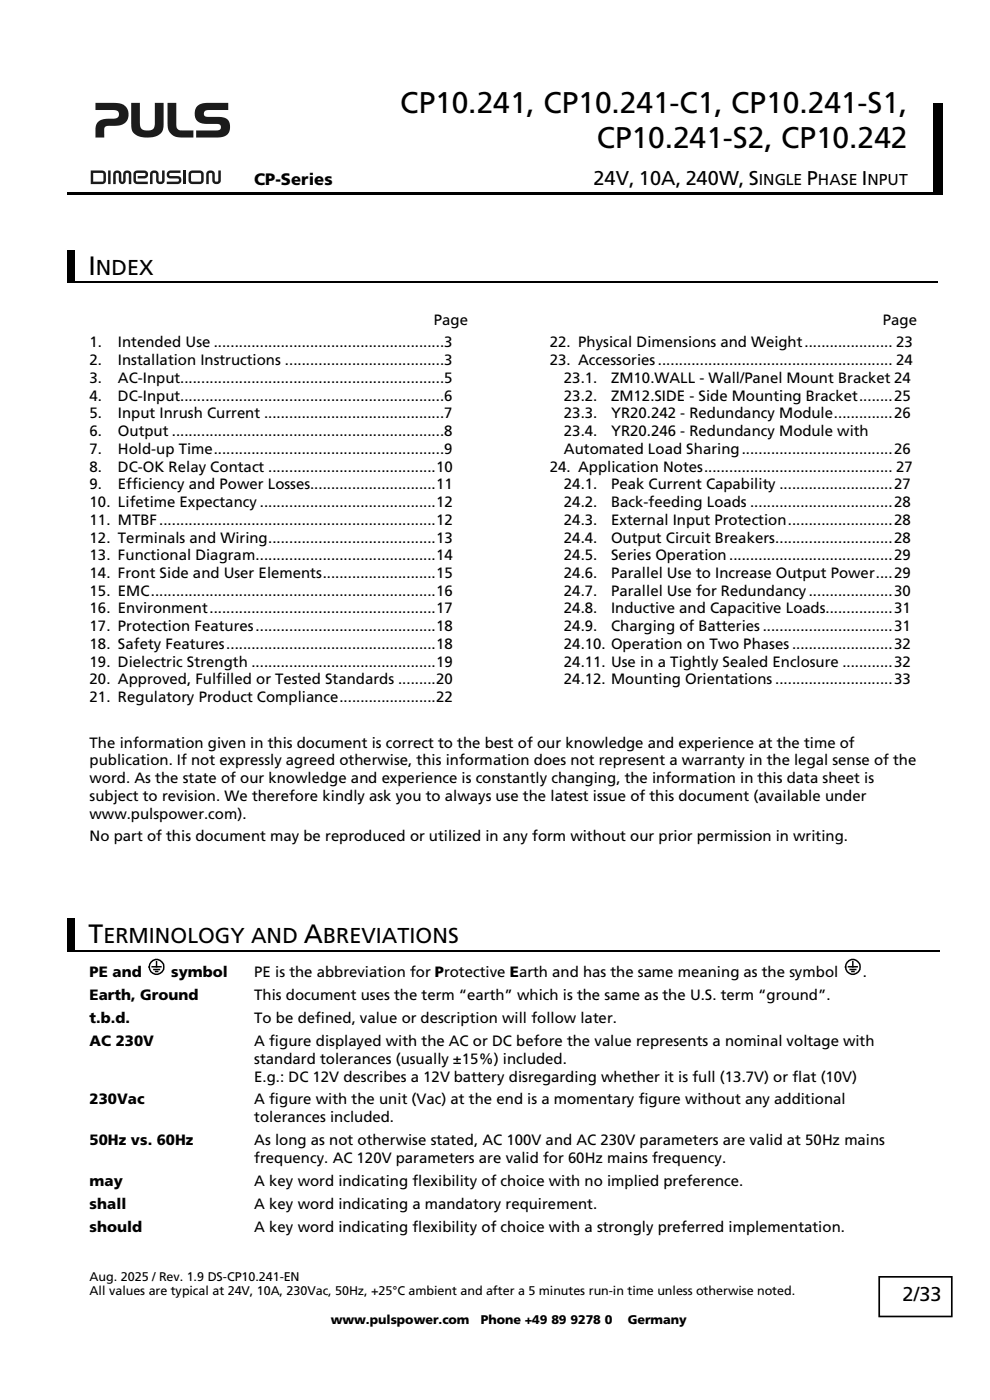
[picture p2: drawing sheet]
<svg xmlns="http://www.w3.org/2000/svg" width="210mm" height="297mm" viewBox="0 0 210 297" stroke-linecap="round" stroke-linejoin="round" font-family="sans-serif">
<defs><g id="words">
<g font-size="6.3">
<text x="84.9" y="24">CP10.241, CP10.241-C1, CP10.241-S1,</text>
<text x="126.6" y="31.5">CP10.241-S2, CP10.242</text>
</g>
<g font-size="5.6">
<text x="18.8" y="58.3">I</text>
<text x="18.8" y="200.1">T</text>
<text x="64.5" y="200.1">A</text>
</g>
<g font-size="4.6">
<text x="20.4" y="58.3">NDEX</text>
<text x="21.9" y="200.1">ERMINOLOGY AND</text>
<text x="68.5" y="200.1">BREVIATIONS</text>
</g>
<g font-size="4.2">
<text x="125.9" y="39.2">24V, 10A, 240W, S</text>
<text x="171.2" y="39.2">P</text>
<text x="182.8" y="39.2">I</text>
<text x="191.5" y="276.1">2/33</text>
</g>
<text font-size="3.5" x="53.9" y="39.2">CP-Series</text>
<g font-size="3.3">
<text x="161" y="39.2">INGLE</text>
<text x="173.5" y="39.2">HASE NPUT</text>
</g>
<g font-size="3.2">
<text x="92" y="68.9">Page</text>
<text x="187.3" y="68.9">Page</text>
<text x="19" y="73.7">1.</text>
<text x="19" y="77.5">2.</text>
<text x="25" y="73.7">Intended Use .......................................................3</text>
<text x="25" y="77.5">Installation Instructions ......................................3</text>
<text x="116.6" y="73.7">22. Physical Dimensions and Weight..................... 23</text>
<text x="116.6" y="77.5">23. Accessories........................................................ 24</text>
<text x="19" y="81.2">3.</text>
<text x="25" y="81.2">AC-Input...............................................................5</text>
<text x="119.6" y="81.2">23.1.</text>
<text x="129.6" y="81.2">ZM10.WALL - Wall/Panel Mount Bracket 24</text>
<text x="19" y="85">4.</text>
<text x="19" y="88.8">5.</text>
<text x="25" y="85">DC-Input...............................................................6</text>
<text x="25" y="88.8">Input Inrush Current ...........................................7</text>
<text x="119.6" y="85">23.2.</text>
<text x="119.6" y="88.8">23.3.</text>
<text x="129.6" y="85">ZM12.SIDE - Side Mounting Bracket........25</text>
<text x="129.6" y="88.8">YR20.242 - Redundancy Module..............26</text>
<text x="19" y="92.5">6.</text>
<text x="25" y="92.5">Output .................................................................8</text>
<text x="119.6" y="92.5">23.4.</text>
<text x="129.6" y="92.5">YR20.246 - Redundancy Module with</text>
<text x="19" y="96.3">7.</text>
<text x="19" y="100">8.</text>
<text x="25" y="96.3">Hold-up Time.......................................................9</text>
<text x="25" y="100">DC-OK Relay Contact ........................................10</text>
<text x="116.6" y="100">24. Application Notes............................................. 27</text>
<text x="119.6" y="96.3">Automated Load Sharing....................................26</text>
<text x="19" y="103.8">9.</text>
<text x="19" y="107.6">10. Lifetime Expectancy ..........................................12</text>
<text x="25" y="103.8">Efficiency and Power Losses..............................11</text>
<text x="119.6" y="103.8">24.1.</text>
<text x="119.6" y="107.6">24.2.</text>
<text x="129.6" y="103.8">Peak Current Capability ...........................27</text>
<text x="129.6" y="107.6">Back-feeding Loads ..................................28</text>
<text x="19" y="111.3">11. MTBF..................................................................12</text>
<text x="119.6" y="111.3">24.3.</text>
<text x="129.6" y="111.3">External Input Protection.........................28</text>
<text x="19" y="115.1">12. Terminals and Wiring........................................13</text>
<text x="19" y="118.9">13. Functional Diagram...........................................14</text>
<text x="119.6" y="115.1">24.4.</text>
<text x="119.6" y="118.9">24.5.</text>
<text x="129.6" y="115.1">Output Circuit Breakers............................28</text>
<text x="129.6" y="118.9">Series Operation.......................................29</text>
<text x="19" y="122.6">14. Front Side and User Elements...........................15</text>
<text x="119.6" y="122.6">24.6.</text>
<text x="129.6" y="122.6">Parallel Use to Increase Output Power....29</text>
<text x="19" y="126.4">15. EMC....................................................................16</text>
<text x="19" y="130.1">16. Environment......................................................17</text>
<text x="119.6" y="126.4">24.7.</text>
<text x="119.6" y="130.1">24.8.</text>
<text x="129.6" y="126.4">Parallel Use for Redundancy....................30</text>
<text x="129.6" y="130.1">Inductive and Capacitive Loads................31</text>
<text x="19" y="133.9">17. Protection Features...........................................18</text>
<text x="19" y="137.7">18. Safety Features..................................................18</text>
<text x="119.6" y="133.9">24.9.</text>
<text x="119.6" y="137.7">24.10. Operation on Two Phases ........................32</text>
<text x="129.6" y="133.9">Charging of Batteries ...............................31</text>
<text x="19" y="141.4">19. Dielectric Strength ............................................19</text>
<text x="119.6" y="141.4">24.11. Use in a Tightly Sealed Enclosure ............32</text>
<text x="19" y="145.2">20. Approved, Fulfilled or Tested Standards .........20</text>
<text x="19" y="149">21. Regulatory Product Compliance.......................22</text>
<text x="119.6" y="145.2">24.12. Mounting Orientations ............................33</text>
<text x="19" y="158.6">The information given in this document is correct to the best of our knowledge and experience at the time of</text>
<text x="19" y="162.4">publication. If not expressly agreed otherwise, this information does not represent a warranty in the legal sense of the</text>
<text x="19" y="166.1">word. As the state of our knowledge and experience is constantly changing, the information in this data sheet is</text>
<text x="19" y="169.9">subject to revision. We therefore kindly ask you to always use the latest issue of this document (available under</text>
<text x="19" y="173.7">www.pulspower.com).</text>
<text x="19" y="178.5">No part of this document may be reproduced or utilized in any form without our prior permission in writing.</text>
<text x="19" y="207.3">PE and</text>
<text x="36.3" y="207.3">symbol</text>
<text x="53.9" y="207.3">PE is the abbreviation for Protective Earth and has the same meaning as the symbol</text>
<text x="183" y="207.3">.</text>
<text x="19" y="212.2">Earth, Ground</text>
<text x="53.9" y="212.2">This document uses the term “earth” which is the same as the U.S. term “ground”.</text>
<text x="19" y="217.1">t.b.d.</text>
<text x="19" y="221.9">AC 230V</text>
<text x="53.9" y="217.1">To be defined, value or description will follow later.</text>
<text x="53.9" y="221.9">A figure displayed with the AC or DC before the value represents a nominal voltage with</text>
<text x="53.9" y="225.7">standard tolerances (usually ±15%) included.</text>
<text x="53.9" y="229.4">E.g.: DC 12V describes a 12V battery disregarding whether it is full (13.7V) or flat (10V)</text>
<text x="19" y="234.3">230Vac</text>
<text x="53.9" y="234.3">A figure with the unit (Vac) at the end is a momentary figure without any additional</text>
<text x="53.9" y="238.1">tolerances included.</text>
<text x="19" y="243">50Hz vs. 60Hz</text>
<text x="53.9" y="243">As long as not otherwise stated, AC 100V and AC 230V parameters are valid at 50Hz mains</text>
<text x="19" y="251.7">may</text>
<text x="53.9" y="246.8">frequency. AC 120V parameters are valid for 60Hz mains frequency.</text>
<text x="53.9" y="251.7">A key word indicating flexibility of choice with no implied preference.</text>
<text x="19" y="256.5">shall</text>
<text x="53.9" y="256.5">A key word indicating a mandatory requirement.</text>
<text x="19" y="261.4">should</text>
<text x="53.9" y="261.4">A key word indicating flexibility of choice with a strongly preferred implementation.</text>
</g>
<g font-size="2.7">
<text x="19" y="271.7">Aug. 2025 / Rev. 1.9 DS-CP10.241-EN</text>
<text x="19" y="274.8">All values are typical at 24V, 10A, 230Vac, 50Hz, +25°C ambient and after a 5 minutes run-in time unless otherwise noted.</text>
<text x="70.2" y="280.8">www.pulspower.com</text>
<text x="102" y="280.8">Phone +49 89 9278 0</text>
<text x="133.2" y="280.8">Germany</text>
</g>
</g></defs>
<g fill="#1f1a17">
<path d="M41.8 22.5a3 3 0 0 1 2.3-.7h4.3v1.5l-4.3 .1-.6 .1-.2 .3v.7l.4 .3h2.5a2.03 2.03 0 0 1 2.6 1.7 2.2 2.2 0 0 1-2.6 2.7h-4.6v-1.5h4.5l.5-.1 .2-.3v-.6l-.3-.3-2.5-.1a2.26 2.26 0 0 1-2.5-1.1 2.26 2.26 0 0 1 .3-2.7z"/>
<path d="M20.3 21.8h4l1.5 .3 .7 .3 .4 .5 .4 1.4-.3 1.2-.9 .8-.9 .3-2.3 .1-.6 .2-.2 .4v1.9h-1.8v-1.8a2.18 2.18 0 0 1 2.6-2.2h1.3l.7-.2 .3-.5-.1-.8-.9-.3-3.9-.1z"/>
<path d="M35.5 21.8h1.9v4.7l.2 .8 .7 .4h2.7v1.5l-3.5-.1-.8-.4-.7-.6-.3-.6-.1-.8z"/>
<path d="M27.8 21.8h1.9v5a1.78 1.78 0 0 0 2.7 .6l.3-.3 .1-.7v-4.6h1.9v4.7l-.2 1.3-.5 .6-.7 .4-2 .4-2-.3-.7-.5-.5-.6-.3-1.1z"/>
</g>
<path d="M198 22.1h2.1" fill="none" stroke="#000" stroke-width=".25"/>
<path d="M198 22.3h2.1v11.9h-2.1z" fill-rule="evenodd" fill="#000"/>
<g fill="#1f1a17">
<path d="M22.9 36.2h.6v2.9h-.6z"/>
<path d="M24.2 36.4l.8-.2 .6 .3 .1 .4v1.5l.3 .1 .1-.1 .2-1.9 .5-.3 .8 .1 .2 .6v2.2h-.5v-2.2l-.2-.2-.4 .2-.1 1.7-.6 .5-.4-.2-.4-.4v-1.7h-.6l-.1 2.3h-.5v-2.2z"/>
<path d="M28.5 36.4l.5-.2h1.6l.6 .2 .2 .4v.5l-.3 .4-.4 .2h-1.5v-.6h1.5l.2-.2-.1-.4h-1.9l-.1 1.6 .3 .2h2.3v.6l-2.4-.1-.5-.2-.2-.4v-1.5z"/>
<path d="M32 36.4l.6-.2 .8 .2 .2 .4 .1 1.6 .4 .1 .3-.2v-2.1h.5v2.1l-.2 .5-.6 .3-.8-.3-.2-.4v-1.5l-.5-.2-.2 .2v2.2h-.6v-2.2z"/>
<path d="M44 36.4l.6-.2 .7 .2 .3 .4v1.6l.5 .1 .2-.2v-2.1h.5v2.1l-.1 .5-.7 .3-.7-.3-.3-.4v-1.6l-.5-.1-.2 .2v2.2h-.5v-2.3z"/>
<path d="M35.6 36.4l.5-.2h2.2v.5h-2.1l-.3 .2 .2 .4 1.6 .1 .5 .1 .3 .5-.2 .8-.5 .2-2.4 .1v-.6h2.3l.2-.2-.1-.4h-1.7l-.4-.2-.3-.6z"/>
<path d="M38.9 36.2h.6v2.9h-.6z"/>
<path d="M19.2 36.2h2.5l.5 .2 .3 .5v1.5l-.2 .4-.6 .3h-2.5zM19.8 36.7v1.8h2.1l-.1-1.8z"/>
<path d="M40.2 36.4l.6-.2h1.6l.5 .1 .3 .6-.1 1.8-.6 .3-1.7 .1-.5-.2-.3-.6v-1.4zM40.6 36.8v1.7h2v-1.7z"/>
</g>
<g fill="#000">
<path d="M14.3 40.9h4.7v.5h-4.7z" fill-rule="evenodd"/>
<path d="M18.8 40.9h.5v.5h-.5z" fill-rule="evenodd"/>
<path d="M19.3 40.9h34.4v.5h-34.4z" fill-rule="evenodd"/>
<path d="M53.5 40.9h.5v.5h-.5z" fill-rule="evenodd"/>
<path d="M54 40.9h22.9v.5h-22.9z" fill-rule="evenodd"/>
<path d="M76.7 40.9h.5v.5h-.5z" fill-rule="evenodd"/>
<path d="M77.2 40.9h118.1v.5h-118.1z" fill-rule="evenodd"/>
<path d="M195.1 40.9h.5v.5h-.5z" fill-rule="evenodd"/>
<path d="M195.6 40.9h2.4v.5h-2.4z" fill-rule="evenodd"/>
<path d="M198 34.2h2.1v6.7h-2.1z" fill-rule="evenodd"/>
<path d="M198 40.9h2.1v.5h-2.1z" fill-rule="evenodd"/>
</g>
<path d="M186.5 270.9h15.4v8.4h-15.4z" fill-rule="evenodd" fill="#fff" stroke="#000" stroke-width=".35"/>
<g fill="#000">
<path d="M14.3 53h1.5v6.7h-1.5z" fill-rule="evenodd"/>
<path d="M14.3 194.8h1.5v6.7h-1.5z" fill-rule="evenodd"/>
</g>
<path d="M14.3 59.9h184.7M14.3 201.7h185" fill="none" stroke="#000" stroke-width=".34"/>
<g fill="none" stroke="#000" stroke-width=".31">
<path d="M32.3 205.1h1.8M32.6 205.7h1.2M33 206.1h.5M33.2 204v1.1M180 205.1h1.8M180.4 205.7h1.1M180.7 206.1h.5M180.9 204v1.1"/>
<circle cx="33.2" cy="205.1" r="1.55"/>
<circle cx="180.9" cy="205.1" r="1.55"/>
</g>
<use href="#words"/>
</svg>
